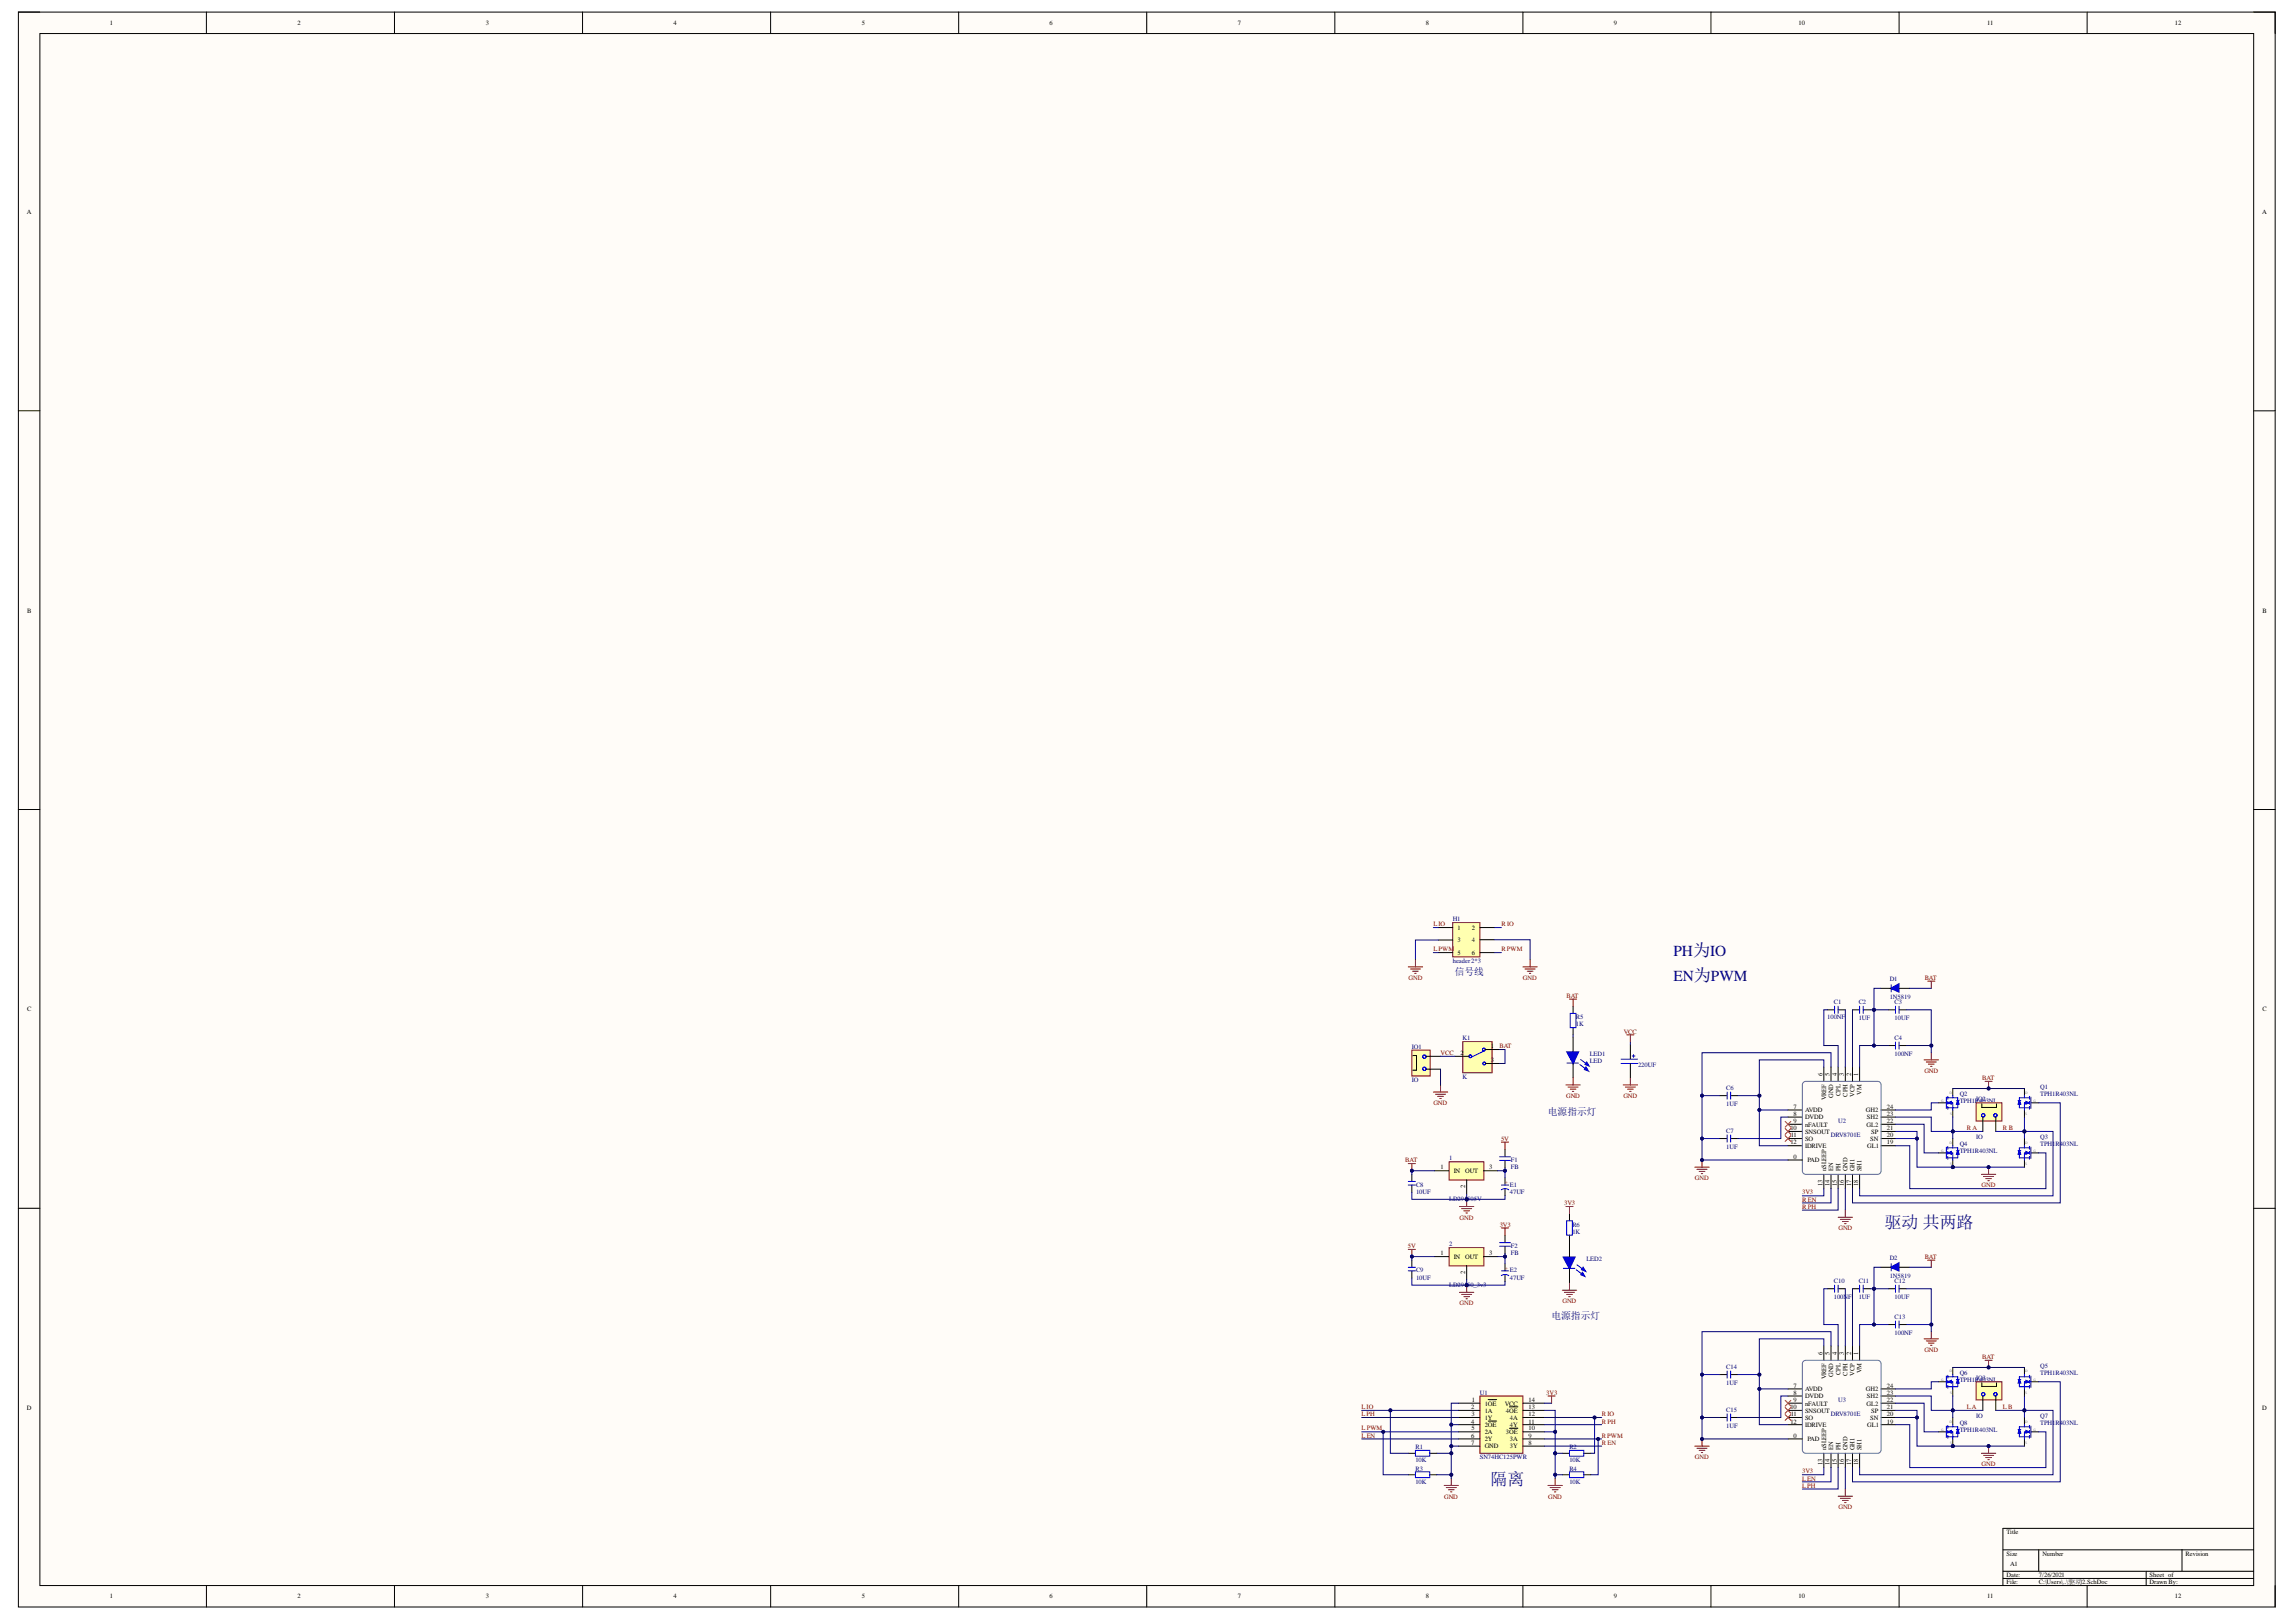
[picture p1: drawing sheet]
<svg xmlns="http://www.w3.org/2000/svg" width="297mm" height="210mm" viewBox="0 0 297 210" stroke-linecap="round" stroke-linejoin="round" font-family="sans-serif">
<defs><g id="words">
<g font-size="2.2" fill="#000080">
<text x="243.8" y="158.9">驱动 共两路</text>
<text x="192.8" y="192.2">隔离</text>
</g>
<g font-size="2" fill="#000080">
<text x="216.5" y="123.7">PH为IO</text>
<text x="216.5" y="127">EN为PWM</text>
</g>
<g font-size="1.3" fill="#000080">
<text x="188.2" y="126.2">信号线</text>
<text x="200.2" y="144.3">电源指示灯</text>
<text x="200.7" y="170.7">电源指示灯</text>
</g>
<g font-size=".8">
<text x="14.2" y="3.3">1</text>
<text x="38.5" y="3.3">2</text>
<text x="62.8" y="3.3">3</text>
<text x="87.1" y="3.3">4</text>
<text x="111.5" y="3.3">5</text>
<text x="135.8" y="3.3">6</text>
<text x="160.2" y="3.3">7</text>
<text x="184.5" y="3.3">8</text>
<text x="208.8" y="3.3">9</text>
<text x="232.7" y="3.3">10</text>
<text x="257.1" y="3.3">11</text>
<text x="281.4" y="3.3">12</text>
<text x="3.5" y="27.7">A</text>
<text x="292.7" y="27.7">A</text>
<text x="3.5" y="79.3">B</text>
<text x="292.7" y="79.3">B</text>
<text x="188.6" y="120.3">1</text>
<text x="188.6" y="122">3</text>
<text x="188.6" y="123.6">5</text>
<text x="190.4" y="121.9">4</text>
<text x="190.4" y="120.3">2</text>
<text x="190.4" y="123.6">6</text>
<text x="3.5" y="130.9">C</text>
<text x="292.7" y="130.9">C</text>
<text x="189" y="136.5">2</text>
<text x="192.9" y="135.7">1</text>
<text x="192.9" y="137.5">3</text>
<text x="232" y="143.5">7</text>
<text x="233.5" y="143.9">AVDD</text>
<text x="235.8" y="139.2" transform="rotate(-90 235.8 139.2)">6</text>
<text x="236.2" y="142.4" transform="rotate(-90 236.2 142.4)">VREF</text>
<text x="236.7" y="139.2" transform="rotate(-90 236.7 139.2)">5</text>
<text x="237.2" y="142.1" transform="rotate(-90 237.2 142.1)">GND</text>
<text x="237.6" y="139.2" transform="rotate(-90 237.6 139.2)">4</text>
<text x="238.1" y="141.8" transform="rotate(-90 238.1 141.8)">CPL</text>
<text x="238.6" y="139.2" transform="rotate(-90 238.6 139.2)">3</text>
<text x="239" y="141.9" transform="rotate(-90 239 141.9)">CPH</text>
<text x="239.5" y="139.2" transform="rotate(-90 239.5 139.2)">2</text>
<text x="239.9" y="141.9" transform="rotate(-90 239.9 141.9)">VCP</text>
<text x="240.4" y="139.2" transform="rotate(-90 240.4 139.2)">1</text>
<text x="240.8" y="141.6" transform="rotate(-90 240.8 141.6)">VM</text>
<text x="241.4" y="143.9">GH2</text>
<text x="244.1" y="143.5">24</text>
<text x="231.6" y="146.3">10</text>
<text x="231.6" y="148.1">12</text>
<text x="231.7" y="147.2">11</text>
<text x="232" y="144.4">8</text>
<text x="232" y="145.3">9</text>
<text x="232" y="150">0</text>
<text x="233.5" y="144.9">DVDD</text>
<text x="233.5" y="145.8">nFAULT</text>
<text x="233.5" y="146.7">SNSOUT</text>
<text x="233.5" y="147.6">SO</text>
<text x="233.5" y="148.6">IDRIVE</text>
<text x="241.5" y="145.8">GL2</text>
<text x="241.5" y="144.9">SH2</text>
<text x="241.6" y="148.6">GL1</text>
<text x="241.9" y="147.6">SN</text>
<text x="242.1" y="146.7">SP</text>
<text x="244.1" y="148.1">19</text>
<text x="244.1" y="147.2">20</text>
<text x="244.1" y="146.3">21</text>
<text x="244.1" y="145.3">22</text>
<text x="244.1" y="144.4">23</text>
<text x="186.4" y="151.3">1</text>
<text x="188.1" y="151.8">IN</text>
<text x="189.5" y="153.8" transform="rotate(-90 189.5 153.8)">2</text>
<text x="189.5" y="151.8">OUT</text>
<text x="192.7" y="151.3">3</text>
<text x="233.8" y="150.4">PAD</text>
<text x="235.8" y="153.5" transform="rotate(-90 235.8 153.5)">13</text>
<text x="236.2" y="151.6" transform="rotate(-90 236.2 151.6)">nSLEEP</text>
<text x="236.7" y="153.5" transform="rotate(-90 236.7 153.5)">14</text>
<text x="237.2" y="151.6" transform="rotate(-90 237.2 151.6)">EN</text>
<text x="237.6" y="153.5" transform="rotate(-90 237.6 153.5)">15</text>
<text x="238.1" y="151.6" transform="rotate(-90 238.1 151.6)">PH</text>
<text x="238.6" y="153.5" transform="rotate(-90 238.6 153.5)">16</text>
<text x="239" y="151.6" transform="rotate(-90 239 151.6)">GND</text>
<text x="239.5" y="153.5" transform="rotate(-90 239.5 153.5)">17</text>
<text x="239.9" y="151.6" transform="rotate(-90 239.9 151.6)">GH1</text>
<text x="240.4" y="153.5" transform="rotate(-90 240.4 153.5)">18</text>
<text x="240.8" y="151.6" transform="rotate(-90 240.8 151.6)">SH1</text>
<text x="186.4" y="162.4">1</text>
<text x="188.1" y="162.9">IN</text>
<text x="189.5" y="164.9" transform="rotate(-90 189.5 164.9)">2</text>
<text x="189.5" y="162.9">OUT</text>
<text x="192.7" y="162.4">3</text>
<text x="232" y="179.6">7</text>
<text x="235.8" y="175.3" transform="rotate(-90 235.8 175.3)">6</text>
<text x="236.2" y="178.5" transform="rotate(-90 236.2 178.5)">VREF</text>
<text x="236.7" y="175.3" transform="rotate(-90 236.7 175.3)">5</text>
<text x="237.2" y="178.2" transform="rotate(-90 237.2 178.2)">GND</text>
<text x="237.6" y="175.3" transform="rotate(-90 237.6 175.3)">4</text>
<text x="238.1" y="177.9" transform="rotate(-90 238.1 177.9)">CPL</text>
<text x="238.6" y="175.3" transform="rotate(-90 238.6 175.3)">3</text>
<text x="239" y="178" transform="rotate(-90 239 178)">CPH</text>
<text x="239.5" y="175.3" transform="rotate(-90 239.5 175.3)">2</text>
<text x="239.9" y="178" transform="rotate(-90 239.9 178)">VCP</text>
<text x="240.4" y="175.3" transform="rotate(-90 240.4 175.3)">1</text>
<text x="240.8" y="177.7" transform="rotate(-90 240.8 177.7)">VM</text>
<text x="244.1" y="179.6">24</text>
<text x="3.5" y="182.4">D</text>
<text x="190.3" y="182.4">2</text>
<text x="190.3" y="184.2">4</text>
<text x="190.4" y="183.3">3</text>
<text x="190.4" y="185.1">5</text>
<text x="190.4" y="181.4">1</text>
<text x="192.1" y="181.9">1OE</text>
<text x="192.1" y="182.8">1A</text>
<text x="192.1" y="183.8">1Y</text>
<text x="192.1" y="184.6">2OE</text>
<text x="192.1" y="185.6">2A</text>
<text x="194.7" y="181.9">VCC</text>
<text x="194.8" y="185.6">3OE</text>
<text x="194.8" y="182.8">4OE</text>
<text x="195.3" y="184.6">4Y</text>
<text x="195.3" y="183.8">4A</text>
<text x="197.8" y="185.1">10</text>
<text x="197.8" y="184.2">11</text>
<text x="197.8" y="183.3">12</text>
<text x="197.8" y="182.4">13</text>
<text x="197.8" y="181.4">14</text>
<text x="231.6" y="182.4">10</text>
<text x="231.6" y="184.2">12</text>
<text x="231.7" y="183.3">11</text>
<text x="232" y="180.5">8</text>
<text x="232" y="181.4">9</text>
<text x="233.5" y="180">AVDD</text>
<text x="233.5" y="181">DVDD</text>
<text x="233.5" y="181.9">nFAULT</text>
<text x="233.5" y="182.8">SNSOUT</text>
<text x="233.5" y="183.8">SO</text>
<text x="233.5" y="184.6">IDRIVE</text>
<text x="241.4" y="180">GH2</text>
<text x="241.5" y="181.9">GL2</text>
<text x="241.5" y="181">SH2</text>
<text x="241.6" y="184.6">GL1</text>
<text x="241.9" y="183.8">SN</text>
<text x="242.1" y="182.8">SP</text>
<text x="244.1" y="184.2">19</text>
<text x="244.1" y="183.3">20</text>
<text x="244.1" y="182.4">21</text>
<text x="244.1" y="181.4">22</text>
<text x="244.1" y="180.5">23</text>
<text x="292.7" y="182.4">D</text>
<text x="190.3" y="186">6</text>
<text x="190.3" y="187">7</text>
<text x="192.1" y="186.5">2Y</text>
<text x="192.1" y="187.4">GND</text>
<text x="195.3" y="187.4">3Y</text>
<text x="195.3" y="186.5">3A</text>
<text x="197.8" y="187">8</text>
<text x="197.8" y="186">9</text>
<text x="232" y="186">0</text>
<text x="233.8" y="186.5">PAD</text>
<text x="235.8" y="189.6" transform="rotate(-90 235.8 189.6)">13</text>
<text x="236.2" y="187.7" transform="rotate(-90 236.2 187.7)">nSLEEP</text>
<text x="236.7" y="189.6" transform="rotate(-90 236.7 189.6)">14</text>
<text x="237.2" y="187.7" transform="rotate(-90 237.2 187.7)">EN</text>
<text x="237.6" y="189.6" transform="rotate(-90 237.6 189.6)">15</text>
<text x="238.1" y="187.7" transform="rotate(-90 238.1 187.7)">PH</text>
<text x="238.6" y="189.6" transform="rotate(-90 238.6 189.6)">16</text>
<text x="239" y="187.7" transform="rotate(-90 239 187.7)">GND</text>
<text x="239.5" y="189.6" transform="rotate(-90 239.5 189.6)">17</text>
<text x="239.9" y="187.7" transform="rotate(-90 239.9 187.7)">GH1</text>
<text x="240.4" y="189.6" transform="rotate(-90 240.4 189.6)">18</text>
<text x="240.8" y="187.7" transform="rotate(-90 240.8 187.7)">SH1</text>
<text x="259.6" y="198.5">Title</text>
<text x="259.6" y="201.3">Size</text>
<text x="260" y="202.7">A1</text>
<text x="264.2" y="201.3">Number</text>
<text x="282.8" y="201.3">Revision</text>
<text x="14.2" y="206.9">1</text>
<text x="38.5" y="206.9">2</text>
<text x="62.8" y="206.9">3</text>
<text x="87.1" y="206.9">4</text>
<text x="111.5" y="206.9">5</text>
<text x="135.8" y="206.9">6</text>
<text x="160.2" y="206.9">7</text>
<text x="184.5" y="206.9">8</text>
<text x="208.8" y="206.9">9</text>
<text x="232.7" y="206.9">10</text>
<text x="257.1" y="206.9">11</text>
<text x="259.6" y="204.1">Date:</text>
<text x="259.6" y="205">File:</text>
<text x="263.8" y="204.1">7/26/2021</text>
<text x="263.8" y="205">C:\Users\..\驱动2.SchDoc</text>
<text x="278.1" y="204.1">Sheet of</text>
<text x="278.1" y="205">Drawn By:</text>
<text x="281.4" y="206.9">12</text>
</g>
<g font-size=".8" fill="#800000">
<text x="185.4" y="119.9">L IO</text>
<text x="194.2" y="119.9">R IO</text>
<text x="185.4" y="123.1">L PWM</text>
<text x="194.2" y="123.1">R PWM</text>
<text x="182.2" y="126.8">GND</text>
<text x="197" y="126.8">GND</text>
<text x="202.7" y="129.1">BAT</text>
<text x="249" y="126.8">BAT</text>
<text x="186.4" y="136.5">VCC</text>
<text x="194" y="135.7">BAT</text>
<text x="210.1" y="133.8">VCC</text>
<text x="185.4" y="143">GND</text>
<text x="202.6" y="142.1">GND</text>
<text x="210" y="142.1">GND</text>
<text x="249" y="138.9">GND</text>
<text x="256.5" y="139.8">BAT</text>
<text x="194.2" y="147.6">5V</text>
<text x="254.5" y="146.3">R A</text>
<text x="259.1" y="146.3">R B</text>
<text x="181.8" y="150.4">BAT</text>
<text x="202.4" y="156">3V3</text>
<text x="219.3" y="152.7">GND</text>
<text x="233.1" y="154.6">3V3</text>
<text x="233.1" y="155.5">R EN</text>
<text x="256.4" y="153.6">GND</text>
<text x="182.1" y="161.5">5V</text>
<text x="188.8" y="157.8">GND</text>
<text x="194" y="158.8">3V3</text>
<text x="233.1" y="156.4">R PH</text>
<text x="237.8" y="159.2">GND</text>
<text x="249" y="162.9">BAT</text>
<text x="188.8" y="168.9">GND</text>
<text x="202.1" y="168.6">GND</text>
<text x="249" y="174.9">GND</text>
<text x="256.5" y="175.9">BAT</text>
<text x="176.1" y="182.4">L IO</text>
<text x="176.1" y="183.3">L PH</text>
<text x="176.1" y="185.1">L PWM</text>
<text x="200" y="180.5">3V3</text>
<text x="207.2" y="183.3">R IO</text>
<text x="207.2" y="184.2">R PH</text>
<text x="254.5" y="182.4">LA</text>
<text x="259.1" y="182.4">L B</text>
<text x="176.1" y="186">L EN</text>
<text x="207.2" y="186">R PWM</text>
<text x="207.2" y="187">R EN</text>
<text x="219.3" y="188.8">GND</text>
<text x="233.1" y="190.7">3V3</text>
<text x="233.1" y="191.6">L EN</text>
<text x="256.4" y="189.8">GND</text>
<text x="186.8" y="193.9">GND</text>
<text x="200.3" y="193.9">GND</text>
<text x="233.1" y="192.5">L PH</text>
<text x="237.8" y="195.3">GND</text>
</g>
<g font-size=".8" fill="#000080">
<text x="187.9" y="119.2">H1</text>
<text x="187.9" y="124.6">header2*3</text>
<text x="203.9" y="131.9">R5</text>
<text x="236.4" y="131.9">100NF</text>
<text x="237.3" y="129.9">C1</text>
<text x="240.5" y="129.9">C2</text>
<text x="240.5" y="132">1UF</text>
<text x="244.5" y="127">D1</text>
<text x="244.5" y="129.3">1N5819</text>
<text x="245.1" y="129.9">C3</text>
<text x="245.1" y="132">10UF</text>
<text x="182.7" y="135.7">IO1</text>
<text x="189.2" y="134.6">K1</text>
<text x="203.9" y="132.8">1K</text>
<text x="205.7" y="136.7">LED1</text>
<text x="205.7" y="137.6">LED</text>
<text x="245.1" y="134.6">C4</text>
<text x="245.1" y="136.6">100NF</text>
<text x="182.7" y="140">IO</text>
<text x="189.2" y="139.6">K</text>
<text x="211.9" y="138.1">220UF</text>
<text x="223.3" y="141.1">C6</text>
<text x="223.3" y="143.1">1UF</text>
<text x="253.5" y="141.8">Q2</text>
<text x="253.5" y="142.7">TPH1R403NL</text>
<text x="255.6" y="142.5">IO2</text>
<text x="263.9" y="140.9">Q1</text>
<text x="263.9" y="141.8">TPH1R403NL</text>
<text x="223.3" y="146.6">C7</text>
<text x="223.3" y="148.7">1UF</text>
<text x="236.9" y="147.2">DRV8701E</text>
<text x="237.8" y="145.3">U2</text>
<text x="253.5" y="148.3">Q4</text>
<text x="253.5" y="149.2">TPH1R403NL</text>
<text x="255.6" y="147.3">IO</text>
<text x="263.9" y="147.3">Q3</text>
<text x="263.9" y="148.3">TPH1R403NL</text>
<text x="183.2" y="153.6">C8</text>
<text x="183.2" y="154.5">10UF</text>
<text x="187.5" y="150.2">1</text>
<text x="187.5" y="155.5">LD291505V</text>
<text x="195.3" y="153.6">E1</text>
<text x="195.3" y="154.5">47UF</text>
<text x="195.5" y="150.3">F1</text>
<text x="195.5" y="151.3">FB</text>
<text x="187.5" y="161.3">2</text>
<text x="195.5" y="161.5">F2</text>
<text x="203.4" y="159.7">1K</text>
<text x="203.4" y="158.8">R6</text>
<text x="183.2" y="164.7">C9</text>
<text x="183.2" y="165.6">10UF</text>
<text x="187.5" y="166.6">LD29150_3v3</text>
<text x="195.3" y="164.7">E2</text>
<text x="195.3" y="165.6">47UF</text>
<text x="195.5" y="162.4">FB</text>
<text x="205.2" y="163.2">LED2</text>
<text x="237.3" y="166.1">C10</text>
<text x="240.5" y="166.1">C11</text>
<text x="244.5" y="163.1">D2</text>
<text x="244.5" y="165.4">1N5819</text>
<text x="245.1" y="166.1">C12</text>
<text x="237.3" y="168.1">100NF</text>
<text x="240.5" y="168.1">1UF</text>
<text x="245.1" y="168.1">10UF</text>
<text x="245.1" y="170.7">C13</text>
<text x="245.1" y="172.7">100NF</text>
<text x="223.3" y="177.2">C14</text>
<text x="223.3" y="179.2">1UF</text>
<text x="253.5" y="177.9">Q6</text>
<text x="253.5" y="178.8">TPH1R403NL</text>
<text x="255.6" y="178.6">IO3</text>
<text x="263.9" y="177">Q5</text>
<text x="263.9" y="177.9">TPH1R403NL</text>
<text x="191.5" y="180.5">U1</text>
<text x="223.3" y="182.7">C15</text>
<text x="223.3" y="184.8">1UF</text>
<text x="236.9" y="183.3">DRV8701E</text>
<text x="237.8" y="181.4">U3</text>
<text x="253.5" y="184.4">Q8</text>
<text x="253.5" y="185.3">TPH1R403NL</text>
<text x="255.6" y="183.5">IO</text>
<text x="263.9" y="183.5">Q7</text>
<text x="263.9" y="184.4">TPH1R403NL</text>
<text x="183.1" y="190.3">R3</text>
<text x="183.1" y="189.2">10K</text>
<text x="183.1" y="187.5">R1</text>
<text x="191.5" y="188.8">SN74HC125PWR</text>
<text x="203" y="189.2">10K</text>
<text x="203" y="187.5">R2</text>
<text x="203" y="192">10K</text>
<text x="203" y="190.3">R4</text>
<text x="183.1" y="192.1">10K</text>
</g>
<g font-size=".7" fill="#f00">
<text x="194.7" y="152.8" transform="rotate(90 194.7 152.8)">+</text>
<text x="194.7" y="163.9" transform="rotate(90 194.7 163.9)">+</text>
</g>
<g font-size=".4" fill="#666">
<text x="251.1" y="142.6">G</text>
<text x="252.2" y="141.5">D</text>
<text x="262" y="141.5">D</text>
<text x="263.1" y="142.6">G</text>
<text x="251.1" y="149.1">G</text>
<text x="252.2" y="148">D</text>
<text x="252.3" y="144.3">S</text>
<text x="262" y="148">D</text>
<text x="262" y="144.3">S</text>
<text x="263.1" y="149.1">G</text>
<text x="252.3" y="150.8">S</text>
<text x="262" y="150.8">S</text>
<text x="251.1" y="178.7">G</text>
<text x="252.2" y="177.6">D</text>
<text x="262" y="177.6">D</text>
<text x="263.1" y="178.7">G</text>
<text x="251.1" y="185.2">G</text>
<text x="252.2" y="184.1">D</text>
<text x="252.3" y="180.4">S</text>
<text x="262" y="184.1">D</text>
<text x="262" y="180.4">S</text>
<text x="263.1" y="185.2">G</text>
<text x="252.3" y="186.9">S</text>
<text x="262" y="186.9">S</text>
</g>
</g></defs>
<path d="M2.4 1.6h291.9v206.4h-291.9z" fill-rule="evenodd" fill="#fffcf8"/>
<path d="M2.4 1.6h291.9v206.4h-291.9z" fill="none" stroke="#000" stroke-width=".13"/>
<path d="M5.2 4.3h286.4v200.9h-286.4z" fill-rule="evenodd" fill="#fffcf8"/>
<g fill="none" stroke="#000" stroke-width=".13">
<path d="M2.4 1.6h2.8M5.2 4.3h286.4v200.9h-286.4zM26.7 1.6v2.7M51 1.6v2.7M75.4 1.6v2.7M99.7 1.6v2.7M124 1.6v2.7M148.4 1.6v2.7M172.7 1.6v2.7M197 1.6v2.7M221.3 1.6v2.7M245.7 1.6v2.7"/>
<path d="M270 1.6v2.7M291.6 1.6h2.7v2.7M2.4 53.2h2.8M291.6 53.2h2.7M2.4 104.8h2.8M291.6 104.8h2.7M236 138.1v1.8M236.9 138.1v1.8M237.8 138.1v1.8M238.7 138.1v1.8M239.7 138.1v1.8M240.6 138.1v1.8"/>
<path d="M2.4 156.4h2.8M231.3 143.6h1.9M231.3 144.6h1.9M231.3 145.5h1.9M231.3 146.4h1.9M231.3 147.3h1.9M231.3 148.3h1.9M231.3 150.1h1.9M236 152v1.8M236.9 152v1.8M237.8 152v1.8M238.7 152v1.8"/>
<path d="M239.7 152v1.8M240.6 152v1.8M243.4 143.6h1.8M243.4 144.6h1.8M243.4 145.5h1.8M243.4 146.4h1.8M243.4 147.3h1.8M243.4 148.3h1.8M250.8 142.7h1M252.6 140.9v.9M252.6 143.6v1M291.6 156.4h2.7"/>
<path d="M291.6 197.8h-32.5v7.4M26.7 205.2v2.8M51 205.2v2.8M75.4 205.2v2.8M99.7 205.2v2.8M124 205.2v2.8M148.4 205.2v2.8M172.7 205.2v2.8M197 205.2v2.8M221.3 205.2v2.8M245.7 205.2v2.8M259.1 200.6h32.5"/>
<path d="M259.1 203.3h32.5M259.1 204.3h32.5M263.8 200.6v2.7M270 205.2v2.8M277.7 203.3v1.9M282.3 200.6v2.7M294.3 205.2v2.8"/>
</g>
<path d="M233.2 140.2l.4-.3h9.3l.4 .3 .1 11.3-.3 .4-9.5 .1-.4-.3z" fill="none" stroke="#45818e" stroke-width=".13"/>
<path d="M251.8 142v1.5M252 142.1h.6M252 142.7h.6v.9M252 143.4h.6M252 141.9v.3M252 142.5v.4M252 143.2v.3" fill="none" stroke="#00f" stroke-width=".13"/>
<path d="M252 142.7l.5-.2v.4z" fill="#00f"/>
<path d="M252 142.7l.5-.2v.4zM252.6 141.8v.3M253.1 142.4h.4" fill="none" stroke="#00f" stroke-width=".13"/>
<path d="M253.3 142.3l.2 .6h-.4z" fill="#00f"/>
<path d="M252.6 142.1h.7v1.3h-.7M253.3 142.3l.2 .6h-.4zM261.9 148.5h.7M261.9 149.8h.7M262.6 149.2h-.7v.9M262.6 148.4v.3M262.6 149v.4M262.6 149.7v.3M262.7 148.4v1.5" fill="none" stroke="#00f" stroke-width=".13"/>
<path d="M261.9 147.3v1M261.9 150.1v.9M262.7 149.2h1.1" fill="none" stroke="#000" stroke-width=".13"/>
<path d="M262.1 149l.5 .2-.5 .2z" fill="#00f"/>
<path d="M261.1 148.9h.3M261.9 148.3v.2M262.1 149l.5 .2-.5 .2z" fill="none" stroke="#00f" stroke-width=".13"/>
<path d="M261.3 148.8l.1 .6h-.3z" fill="#00f"/>
<path d="M261.3 148.8l.1 .6h-.3zM261.9 148.5h-.6v1.3h.6" fill="none" stroke="#00f" stroke-width=".13"/>
<circle cx="252.6" cy="151" r=".19" fill="#000080"/>
<circle cx="252.6" cy="151" r=".19" fill="none" stroke="#000080" stroke-width=".13"/>
<path d="M250.8 149.2h1M252.6 147.3v1M252.6 150.1v.9" fill="none" stroke="#000" stroke-width=".13"/>
<circle cx="252.6" cy="151" r=".19" fill="#000080"/>
<circle cx="252.6" cy="151" r=".19" fill="none" stroke="#000080" stroke-width=".13"/>
<path d="M251.8 148.4v1.5M252 148.5h.6M252 149.2h.6v.9M252 149.8h.6M252 148.4v.3M252 149v.4M252 149.7v.3" fill="none" stroke="#00f" stroke-width=".13"/>
<path d="M252 149.2l.5-.2v.4z" fill="#00f"/>
<path d="M252 149.2l.5-.2v.4zM252.6 148.3v.2M253.1 148.9h.4" fill="none" stroke="#00f" stroke-width=".13"/>
<path d="M253.3 148.8l.2 .6h-.4z" fill="#00f"/>
<path d="M252.6 148.5h.7v1.3h-.7M253.3 148.8l.2 .6h-.4zM261.9 142.1h.7M261.9 143.4h.7M262.6 142.7h-.7v.9M262.6 141.9v.3M262.6 142.5v.4M262.6 143.2v.3M262.7 142v1.5" fill="none" stroke="#00f" stroke-width=".13"/>
<path d="M261.9 140.9v.9M261.9 143.6v1M262.7 142.7h1.1" fill="none" stroke="#000" stroke-width=".13"/>
<path d="M262.1 142.5l.5 .2-.5 .2z" fill="#00f"/>
<path d="M261.1 142.4h.3M261.9 141.8v.3M262.1 142.5l.5 .2-.5 .2z" fill="none" stroke="#00f" stroke-width=".13"/>
<path d="M261.3 142.3l.1 .6h-.3z" fill="#00f"/>
<path d="M261.3 142.3l.1 .6h-.3zM261.9 142.1h-.6v1.3h.6" fill="none" stroke="#00f" stroke-width=".13"/>
<path d="M255.6 142.7h3.4v2.4h-3.4z" fill-rule="evenodd" fill="#ffffb0"/>
<path d="M255.6 142.7h3.4v2.4h-3.4z" fill="none" stroke="#800000" stroke-width=".13"/>
<g fill="none" stroke="#000" stroke-width=".13">
<path d="M236.4 130.7h.9M237.8 130.7h.9M239.7 130.7h.9M241 130.7h1M244.3 130.7h.9M244.3 135.3h.9M245.7 130.7h.9M245.7 135.3h.9M222.5 141.8h.9M222.5 147.3h.9M223.9 141.8h.9M223.9 147.3h.9"/>
<path d="M256.4 142.9v.4h1.9v-.4M256.5 144.6v1.8M258.2 144.6v1.8"/>
</g>
<g fill="none" stroke="#00f" stroke-width=".13">
<path d="M237.3 130.2v.9M237.8 130.2v.9M240.6 130.2v.9M241 130.2v.9M245.2 130.2v.9M245.2 134.8v1M245.7 130.2v.9M245.7 134.8v1M223.4 141.3v.9M223.4 146.9v.9M223.9 141.3v.9M223.9 146.9v.9"/>
<circle cx="256.6" cy="144.3" r=".22"/>
<circle cx="258.1" cy="144.3" r=".22"/>
</g>
<path d="M244.8 127.9l.8-.5v.9z" fill="#00f"/>
<path d="M244.8 127.9l.8-.5v.9z" fill="none" stroke="#00f" stroke-width=".3"/>
<path d="M244.7 127.4v1" fill="none" stroke="#00f" stroke-width=".13"/>
<path d="M243.3 127.9h1.4M245.7 127.9h1.4" fill="none" stroke="#000" stroke-width=".13"/>
<path d="M256.8 139.9h.9M257.3 139.9v1" fill="none" stroke="#800000" stroke-width=".13"/>
<circle cx="257.3" cy="140.9" r=".18" fill="#000080"/>
<circle cx="257.3" cy="140.9" r=".18" fill="none" stroke="#000080" stroke-width=".13"/>
<path d="M256.3 152h1.9M256.6 152.2h1.3M256.9 152.5h.7M257.2 152.8h.2M257.3 151v1" fill="none" stroke="#800000" stroke-width=".13"/>
<circle cx="257.3" cy="151" r=".19" fill="#000080"/>
<circle cx="257.3" cy="151" r=".19" fill="none" stroke="#000080" stroke-width=".13"/>
<path d="M219.3 151h1.8M219.5 151.3h1.3M219.8 151.6h.8M220.1 151.9h.2M220.2 150.1v.9M237.8 157.5h1.9M238.1 157.8h1.3M238.4 158.1h.7M238.6 158.4h.2M238.7 156.6v.9" fill="none" stroke="#800000" stroke-width=".13"/>
<circle cx="220.2" cy="150.1" r=".18" fill="#000080"/>
<circle cx="220.2" cy="150.1" r=".18" fill="none" stroke="#000080" stroke-width=".13"/>
<path d="M230.9 147l.8 .7M230.9 146l.8 .8M230.9 145.1l.8 .8M231.7 147l-.8 .7M231.7 146l-.8 .8M231.7 145.1l-.8 .8" fill="none" stroke="#f00" stroke-width=".13"/>
<path d="M248.9 137.2h1.9M249.2 137.4h1.3M249.4 127h.9M249.5 137.7h.7M249.8 138h.1M249.9 127v.9M249.9 136.2v1" fill="none" stroke="#800000" stroke-width=".13"/>
<g fill="none" stroke="#000" stroke-width=".13">
<path d="M231.3 179.7h1.9M236 174.2v1.8M236.9 174.2v1.8M237.8 174.2v1.8M238.7 174.2v1.8M239.7 174.2v1.8M240.6 174.2v1.8M243.4 179.7h1.8M250.8 178.8h1M252.6 177v.9M252.6 179.7v1M231.3 180.7h1.9"/>
<path d="M231.3 181.6h1.9M231.3 182.5h1.9M231.3 183.4h1.9M231.3 184.4h1.9M231.3 186.2h1.9M236 188.1v1.8M236.9 188.1v1.8M237.8 188.1v1.8M238.7 188.1v1.8M239.7 188.1v1.8M240.6 188.1v1.8M243.4 180.7h1.8"/>
<path d="M243.4 181.6h1.8M243.4 182.5h1.8M243.4 183.4h1.8M243.4 184.4h1.8"/>
</g>
<path d="M233.2 176.3l.4-.3h9.3l.4 .3 .1 11.3-.3 .4-9.5 .1-.4-.3z" fill="none" stroke="#45818e" stroke-width=".13"/>
<path d="M251.8 178.1v1.5M252 178.2h.6M252 178.8h.6v.9M252 179.5h.6M252 178v.3M252 178.6v.4M252 179.3v.3" fill="none" stroke="#00f" stroke-width=".13"/>
<path d="M252 178.8l.5-.2v.4z" fill="#00f"/>
<path d="M252 178.8l.5-.2v.4zM252.6 177.9v.3M253.1 178.5h.4" fill="none" stroke="#00f" stroke-width=".13"/>
<path d="M253.3 178.4l.2 .6h-.4z" fill="#00f"/>
<path d="M252.6 178.2h.7v1.3h-.7M253.3 178.4l.2 .6h-.4zM261.9 184.6h.7M261.9 185.9h.7M262.6 185.3h-.7v.9M262.6 184.5v.3M262.6 185.1v.4M262.6 185.7v.4M262.7 184.5v1.5" fill="none" stroke="#00f" stroke-width=".13"/>
<path d="M261.9 183.4v1M261.9 186.2v.9M262.7 185.3h1.1" fill="none" stroke="#000" stroke-width=".13"/>
<path d="M262.1 185.1l.5 .2-.5 .2z" fill="#00f"/>
<path d="M261.1 185h.3M261.9 184.4v.2M262.1 185.1l.5 .2-.5 .2z" fill="none" stroke="#00f" stroke-width=".13"/>
<path d="M261.3 184.9l.1 .6h-.3z" fill="#00f"/>
<path d="M261.3 184.9l.1 .6h-.3zM261.9 184.6h-.6v1.3h.6" fill="none" stroke="#00f" stroke-width=".13"/>
<circle cx="252.6" cy="187.1" r=".19" fill="#000080"/>
<circle cx="252.6" cy="187.1" r=".19" fill="none" stroke="#000080" stroke-width=".13"/>
<path d="M250.8 185.3h1M252.6 183.4v1M252.6 186.2v.9" fill="none" stroke="#000" stroke-width=".13"/>
<circle cx="252.6" cy="187.1" r=".19" fill="#000080"/>
<circle cx="252.6" cy="187.1" r=".19" fill="none" stroke="#000080" stroke-width=".13"/>
<path d="M251.8 184.5v1.5M252 184.6h.6M252 185.3h.6v.9M252 185.9h.6M252 184.5v.3M252 185.1v.4M252 185.7v.4" fill="none" stroke="#00f" stroke-width=".13"/>
<path d="M252 185.3l.5-.2v.4z" fill="#00f"/>
<path d="M252 185.3l.5-.2v.4zM252.6 184.4v.2M253.1 185h.4" fill="none" stroke="#00f" stroke-width=".13"/>
<path d="M253.3 184.9l.2 .6h-.4z" fill="#00f"/>
<path d="M261.9 178.2h.7M261.9 179.5h.7M262.6 178.8h-.7v.9M262.6 178v.3M262.6 178.6v.4M262.6 179.3v.3M262.7 178.1v1.5M252.6 184.6h.7v1.3h-.7M253.3 184.9l.2 .6h-.4z" fill="none" stroke="#00f" stroke-width=".13"/>
<path d="M261.9 177v.9M261.9 179.7v1M262.7 178.8h1.1" fill="none" stroke="#000" stroke-width=".13"/>
<path d="M262.1 178.6l.5 .2-.5 .2z" fill="#00f"/>
<path d="M261.1 178.5h.3M261.9 177.9v.3M262.1 178.6l.5 .2-.5 .2z" fill="none" stroke="#00f" stroke-width=".13"/>
<path d="M261.3 178.4l.1 .6h-.3z" fill="#00f"/>
<path d="M261.3 178.4l.1 .6h-.3zM261.9 178.2h-.6v1.3h.6" fill="none" stroke="#00f" stroke-width=".13"/>
<path d="M255.6 178.8h3.4v2.4h-3.4z" fill-rule="evenodd" fill="#ffffb0"/>
<path d="M255.6 178.8h3.4v2.4h-3.4z" fill="none" stroke="#800000" stroke-width=".13"/>
<g fill="none" stroke="#000" stroke-width=".13">
<path d="M222.5 177.9h.9M223.9 177.9h.9M236.4 166.8h.9M237.8 166.8h.9M239.7 166.8h.9M241 166.8h1M244.3 166.8h.9M244.3 171.4h.9M245.7 166.8h.9M245.7 171.4h.9M256.4 178.9v.5h1.9v-.5M222.5 183.4h.9"/>
<path d="M223.9 183.4h.9M256.5 180.7v1.8M258.2 180.7v1.8"/>
</g>
<g fill="none" stroke="#00f" stroke-width=".13">
<path d="M223.4 177.4v.9M223.9 177.4v.9M237.3 166.3v.9M237.8 166.3v.9M240.6 166.3v.9M241 166.3v.9M245.2 166.3v.9M245.2 170.9v1M245.7 166.3v.9M245.7 170.9v1M223.4 183v.9M223.9 183v.9"/>
<circle cx="256.6" cy="180.4" r=".22"/>
<circle cx="258.1" cy="180.4" r=".22"/>
</g>
<path d="M244.8 164l.8-.5v.9z" fill="#00f"/>
<path d="M244.8 164l.8-.5v.9z" fill="none" stroke="#00f" stroke-width=".3"/>
<path d="M244.7 163.5v1" fill="none" stroke="#00f" stroke-width=".13"/>
<path d="M243.3 164h1.4M245.7 164h1.4" fill="none" stroke="#000" stroke-width=".13"/>
<path d="M256.8 176h.9M257.3 176v1" fill="none" stroke="#800000" stroke-width=".13"/>
<circle cx="257.3" cy="177" r=".18" fill="#000080"/>
<circle cx="257.3" cy="177" r=".18" fill="none" stroke="#000080" stroke-width=".13"/>
<path d="M256.3 188.1h1.9M256.6 188.3h1.3M256.9 188.6h.7M257.2 188.9h.2M257.3 187.1v1" fill="none" stroke="#800000" stroke-width=".13"/>
<circle cx="257.3" cy="187.1" r=".19" fill="#000080"/>
<circle cx="257.3" cy="187.1" r=".19" fill="none" stroke="#000080" stroke-width=".13"/>
<path d="M219.3 187.1h1.8M219.5 187.4h1.3M219.8 187.7h.8M220.1 188h.2M220.2 186.2v.9M237.8 193.6h1.9M238.1 193.9h1.3M238.4 194.2h.7M238.6 194.4h.2M238.7 192.7v.9" fill="none" stroke="#800000" stroke-width=".13"/>
<circle cx="220.2" cy="186.2" r=".18" fill="#000080"/>
<circle cx="220.2" cy="186.2" r=".18" fill="none" stroke="#000080" stroke-width=".13"/>
<path d="M230.9 183.1l.8 .7M230.9 182.1l.8 .8M230.9 181.2l.8 .8M231.7 183.1l-.8 .7M231.7 182.1l-.8 .8M231.7 181.2l-.8 .8" fill="none" stroke="#f00" stroke-width=".13"/>
<path d="M248.9 173.3h1.9M249.2 173.5h1.3M249.4 163.1h.9M249.5 173.8h.7M249.8 174.1h.1M249.9 163.1v.9M249.9 172.3v1" fill="none" stroke="#800000" stroke-width=".13"/>
<path d="M187.5 150.3h4.5v2.4h-4.5z" fill-rule="evenodd" fill="#ffffb0"/>
<path d="M187.5 150.3h4.5v2.4h-4.5z" fill="none" stroke="#800000" stroke-width=".13"/>
<path d="M185.6 151.5h1.8M189.7 152.7v1.8M191.9 151.5h1.9" fill="none" stroke="#000" stroke-width=".13"/>
<path d="M187.5 161.5h4.5v2.3h-4.5z" fill-rule="evenodd" fill="#ffffb0"/>
<path d="M182.2 150.6h.9M182.7 150.6v.9M187.5 161.5h4.5v2.3h-4.5z" fill="none" stroke="#800000" stroke-width=".13"/>
<g fill="none" stroke="#000" stroke-width=".13">
<path d="M182.7 152v.9M182.7 153.4v.9M194.7 148.7v1M194.7 150.2v.9M194.7 152.4v1M194.7 153.8v1M194.7 159.8v1M182.7 163.1v.9M182.7 164.5v.9M185.6 162.6h1.8M189.7 163.8v1.8M191.9 162.6h1.9"/>
<path d="M194.7 161.3v.9M194.7 163.5v1M194.7 164.9v1"/>
</g>
<path d="M182.2 153.4h.9M182.2 152.9h.9M194 150.2h1.4M194 149.7h1.4M194.2 154l.1-.1a.83 .83 0 0 1 .9 .1M194.2 153.4h1M182.2 164.5h.9M182.2 164h.9M194 161.3h1.4M194 160.8h1.4M194.2 165.1l.1-.1a.83 .83 0 0 1 .9 .1M194.2 164.5h1" fill="none" stroke="#00f" stroke-width=".13"/>
<circle cx="182.7" cy="151.5" r=".18" fill="#000080"/>
<circle cx="182.7" cy="151.5" r=".18" fill="none" stroke="#000080" stroke-width=".13"/>
<path d="M182.2 161.7h.9M182.7 161.7v.9" fill="none" stroke="#800000" stroke-width=".13"/>
<circle cx="182.7" cy="162.6" r=".18" fill="#000080"/>
<circle cx="182.7" cy="162.6" r=".18" fill="none" stroke="#000080" stroke-width=".13"/>
<path d="M188.8 167.2h1.9M189.1 167.5h1.3M189.4 167.8h.7M189.7 168.1h.1M189.7 166.3v.9" fill="none" stroke="#800000" stroke-width=".13"/>
<circle cx="189.7" cy="166.3" r=".19" fill="#000080"/>
<circle cx="189.7" cy="166.3" r=".19" fill="none" stroke="#000080" stroke-width=".13"/>
<path d="M188.8 156.1h1.9M189.1 156.4h1.3M189.4 156.7h.7M189.7 157h.1M189.7 155.2v.9" fill="none" stroke="#800000" stroke-width=".13"/>
<circle cx="189.7" cy="155.2" r=".19" fill="#000080"/>
<circle cx="189.7" cy="155.2" r=".19" fill="none" stroke="#000080" stroke-width=".13"/>
<path d="M194.2 147.8h1M194.2 158.9h1M194.7 147.8v.9M194.7 158.9v.9" fill="none" stroke="#800000" stroke-width=".13"/>
<path d="M202.4 162.8h1.3l-.7 1.3z" fill="#00f"/>
<path d="M202.4 162.8h1.3l-.7 1.3z" fill="none" stroke="#00f" stroke-width=".3"/>
<path d="M202.3 164.1h1.4M204 163.7l.8 .5" fill="none" stroke="#00f" stroke-width=".13"/>
<path d="M203 160.8v1.8M203 164.2v1.8" fill="none" stroke="#000" stroke-width=".13"/>
<path d="M204.8 164.1l.2 .3-.3-.1z" fill="#00f"/>
<path d="M204.8 164.1l.2 .3-.3-.1z" fill="none" stroke="#00f" stroke-width=".3"/>
<path d="M203.9 164.3l.8 .6" fill="none" stroke="#00f" stroke-width=".13"/>
<path d="M204.7 164.8l.2 .2-.3-.1z" fill="#00f"/>
<path d="M204.7 164.8l.2 .2-.3-.1z" fill="none" stroke="#00f" stroke-width=".3"/>
<path d="M203 157.1v.9M203 159.8v1" fill="none" stroke="#000" stroke-width=".13"/>
<path d="M202.7 158h.7v1.8h-.7z" fill="none" stroke="#00f" stroke-width=".13"/>
<path d="M202.6 156.1h.9M203 156.1v1M202.1 167h1.9M202.4 167.2h1.3M202.7 167.5h.7M203 167.8h.1M203 166v1" fill="none" stroke="#800000" stroke-width=".13"/>
<path d="M182.7 135.9h2.3v3.3h-2.3z" fill-rule="evenodd" fill="#ffffb0"/>
<path d="M182.7 135.9h2.3v3.3h-2.3z" fill="none" stroke="#800000" stroke-width=".13"/>
<path d="M182.8 136.6h.5v1.9h-.5M184.5 136.7h1.9M184.5 138.4h1.9" fill="none" stroke="#000" stroke-width=".13"/>
<g fill="none" stroke="#00f" stroke-width=".13">
<circle cx="184.3" cy="136.7" r=".22"/>
<circle cx="184.3" cy="138.3" r=".22"/>
</g>
<path d="M189.2 134.8h3.8v4h-3.8z" fill-rule="evenodd" fill="#ffffb0"/>
<path d="M189.2 134.8h3.8v4h-3.8zM185.4 141.3h1.9M185.7 141.6h1.3M186 141.9h.7M186.3 142.2h.2M186.4 140.4v.9" fill="none" stroke="#800000" stroke-width=".13"/>
<g fill="none" stroke="#00f" stroke-width=".13">
<path d="M192.1 136l-1.8 .8"/>
<circle cx="190.2" cy="136.7" r=".18"/>
<circle cx="192" cy="135.8" r=".18"/>
<circle cx="192" cy="137.6" r=".18"/>
</g>
<path d="M188.2 136.7h1.9M192.2 135.8h1.8M192.2 137.6h1.8" fill="none" stroke="#000" stroke-width=".13"/>
<path d="M202.8 136.2h1.3l-.6 1.3z" fill="#00f"/>
<path d="M202.8 136.2h1.3l-.6 1.3z" fill="none" stroke="#00f" stroke-width=".3"/>
<path d="M202.7 137.6h1.5M204.5 137.1l.7 .6" fill="none" stroke="#00f" stroke-width=".13"/>
<path d="M203.5 134.2v1.9M203.5 137.6v1.9" fill="none" stroke="#000" stroke-width=".13"/>
<path d="M205.3 137.6l.1 .2-.2-.1z" fill="#00f"/>
<path d="M205.3 137.6l.1 .2-.2-.1z" fill="none" stroke="#00f" stroke-width=".3"/>
<path d="M204.4 137.8l.7 .5" fill="none" stroke="#00f" stroke-width=".13"/>
<path d="M205.2 138.2l.1 .3-.2-.1z" fill="#00f"/>
<path d="M205.2 138.2l.1 .3-.2-.1z" fill="none" stroke="#00f" stroke-width=".3"/>
<path d="M203.5 130.2v.9M203.5 133v.9" fill="none" stroke="#000" stroke-width=".13"/>
<path d="M203.1 131.1h.8v1.9h-.8z" fill="none" stroke="#00f" stroke-width=".13"/>
<path d="M203 129.3h1M203.5 129.3v.9M203.5 139.5v.9M202.6 140.4h1.8M202.9 140.7h1.3M203.1 141h.8M203.4 141.2h.2" fill="none" stroke="#800000" stroke-width=".13"/>
<path d="M187.9 119.4h3.6v4.4h-3.6z" fill-rule="evenodd" fill="#ffffb0"/>
<path d="M187.9 119.4h3.6v4.4h-3.6z" fill="none" stroke="#800000" stroke-width=".13"/>
<path d="M186.1 120h1.8M186.1 121.7h1.8M186.1 123.3h1.8M191.5 120h1.8M191.5 121.6h1.8M191.5 123.3h1.8" fill="none" stroke="#000" stroke-width=".13"/>
<path d="M191.5 180.7h5.5v7.4h-5.5z" fill-rule="evenodd" fill="#ffffb0"/>
<g fill="none" stroke="#800000" stroke-width=".13">
<path d="M210.5 133.9h.9M210.9 133.9v.9M210.9 139.5v.9M210 140.4h1.9M210.3 140.7h1.3M210.6 141h.7M210.8 141.2h.2M186.8 192.2h1.9M187.1 192.5h1.3M187.4 192.8h.7M187.7 193.1h.1M187.7 191.3v.9"/>
<path d="M191.5 180.7h5.5v7.4h-5.5zM200.3 192.2h1.8M200.3 180.7h.9M200.5 192.5h1.3M200.7 180.7v.9M200.8 192.8h.8M201.1 193.1h.2M201.2 191.3v.9"/>
</g>
<g fill="none" stroke="#000" stroke-width=".13">
<path d="M210.9 135.2v1.8M210.9 137.6v1.9M182.2 190.8h.9M182.2 188.1h.9M185 190.8h.9M185 188.1h.9M188.7 181.6h2.8M188.7 182.5h2.8M188.7 183.4h2.8M188.7 184.4h2.8M188.7 185.3h2.8M188.7 186.2h2.8"/>
<path d="M188.7 187.1h2.8M192.5 181.1h1.1M192.5 183.9h1.1M195.3 184.8h1.1M195.3 182.1h1.1M197 181.6h2.8M197 182.5h2.8M197 183.4h2.8M197 184.4h2.8M197 185.3h2.8M197 186.2h2.8M197 187.1h2.8"/>
<path d="M202.1 190.8h.9M202.1 188.1h.9M204.9 190.8h.9M204.9 188.1h.9"/>
</g>
<path d="M209.7 137.6h2.2M209.7 137.1h2.2M211.2 136.7h.3M211.3 136.5v.3M183.1 190.5h1.9v.7h-1.9zM183.1 187.7h1.9v.7h-1.9zM203 187.7h1.9v.7h-1.9zM203 190.5h1.9v.7h-1.9z" fill="none" stroke="#00f" stroke-width=".13"/>
<path d="M252.6 144.6v1.8h3.9" fill="none" stroke="#000080" stroke-width=".13"/>
<circle cx="252.6" cy="146.4" r=".18" fill="#000080"/>
<g fill="none" stroke="#000080" stroke-width=".13">
<path d="M261.9 144.6v1.8h-3.7"/>
<circle cx="252.6" cy="146.4" r=".18"/>
</g>
<circle cx="261.9" cy="146.4" r=".18" fill="#000080"/>
<g fill="none" stroke="#000080" stroke-width=".13">
<path d="M252.6 146.4v.9"/>
<circle cx="261.9" cy="146.4" r=".18"/>
</g>
<circle cx="252.6" cy="146.4" r=".18" fill="#000080"/>
<g fill="none" stroke="#000080" stroke-width=".13">
<path d="M261.9 146.4v.9"/>
<circle cx="252.6" cy="146.4" r=".18"/>
</g>
<circle cx="261.9" cy="146.4" r=".18" fill="#000080"/>
<g fill="none" stroke="#000080" stroke-width=".13">
<path d="M252.6 140.9h9.3"/>
<circle cx="261.9" cy="146.4" r=".18"/>
</g>
<circle cx="257.3" cy="140.9" r=".18" fill="#000080"/>
<g fill="none" stroke="#000080" stroke-width=".13">
<path d="M245.2 144.6h4.7v1.8h2.7M250.8 142.7h-.9v.9h-4.7"/>
<circle cx="257.3" cy="140.9" r=".18"/>
</g>
<circle cx="252.6" cy="146.4" r=".18" fill="#000080"/>
<g fill="none" stroke="#000080" stroke-width=".13">
<path d="M245.2 145.5h3.7v3.7h1.9M245.2 147.3h2.8"/>
<circle cx="252.6" cy="146.4" r=".18"/>
</g>
<circle cx="248" cy="147.3" r=".18" fill="#000080"/>
<g fill="none" stroke="#000080" stroke-width=".13">
<path d="M245.2 148.3h1.9v5.5h17.6v-4.6h-.9M261.9 146.4h3.7v8.4h-25v-1"/>
<circle cx="248" cy="147.3" r=".18"/>
</g>
<circle cx="261.9" cy="146.4" r=".18" fill="#000080"/>
<g fill="none" stroke="#000080" stroke-width=".13">
<path d="M224.8 141.8h2.8M236 153.8v1h-2.8M236.9 153.8v1.9h-3.7M237.8 153.8v2.8h-4.6M238.7 153.8v2.8M263.8 142.7h2.7v13h-26.8v-1.9"/>
<circle cx="261.9" cy="146.4" r=".18"/>
</g>
<circle cx="227.6" cy="141.8" r=".18" fill="#000080"/>
<g fill="none" stroke="#000080" stroke-width=".13">
<path d="M227.6 143.6h3.7"/>
<circle cx="227.6" cy="141.8" r=".18"/>
</g>
<circle cx="227.6" cy="143.6" r=".18" fill="#000080"/>
<g fill="none" stroke="#000080" stroke-width=".13">
<path d="M222.5 147.3h-2.3v2.8h11.1M231.3 144.6h-.9v2.7h-5.6"/>
<circle cx="227.6" cy="143.6" r=".18"/>
</g>
<circle cx="220.2" cy="147.3" r=".18" fill="#000080"/>
<circle cx="220.2" cy="147.3" r=".18" fill="none" stroke="#000080" stroke-width=".13"/>
<circle cx="220.2" cy="150.1" r=".18" fill="#000080"/>
<g fill="none" stroke="#000080" stroke-width=".13">
<path d="M222.5 141.8h-2.3v5.5"/>
<circle cx="220.2" cy="150.1" r=".18"/>
</g>
<circle cx="220.2" cy="141.8" r=".18" fill="#000080"/>
<circle cx="220.2" cy="141.8" r=".18" fill="none" stroke="#000080" stroke-width=".13"/>
<circle cx="220.2" cy="147.3" r=".18" fill="#000080"/>
<g fill="none" stroke="#000080" stroke-width=".13">
<path d="M236.9 138.1v-1.9h-16.7v5.6"/>
<circle cx="220.2" cy="147.3" r=".18"/>
</g>
<circle cx="220.2" cy="141.8" r=".18" fill="#000080"/>
<g fill="none" stroke="#000080" stroke-width=".13">
<path d="M236.4 130.7h-.4v4.6h1.8v2.8M238.7 130.7v7.4M239.7 130.7v7.4M242 130.7h.4v4.6h-1.8v2.8"/>
<circle cx="220.2" cy="141.8" r=".18"/>
</g>
<circle cx="242.4" cy="130.7" r=".18" fill="#000080"/>
<circle cx="242.4" cy="130.7" r=".18" fill="none" stroke="#000080" stroke-width=".13"/>
<circle cx="242.4" cy="135.3" r=".18" fill="#000080"/>
<g fill="none" stroke="#000080" stroke-width=".13">
<path d="M242.4 130.7h1.9"/>
<circle cx="242.4" cy="135.3" r=".18"/>
</g>
<circle cx="242.4" cy="130.7" r=".18" fill="#000080"/>
<g fill="none" stroke="#000080" stroke-width=".13">
<path d="M242.4 135.3h1.9"/>
<circle cx="242.4" cy="130.7" r=".18"/>
</g>
<circle cx="242.4" cy="135.3" r=".18" fill="#000080"/>
<g fill="none" stroke="#000080" stroke-width=".13">
<path d="M246.6 135.3h3.3v.9"/>
<circle cx="242.4" cy="135.3" r=".18"/>
</g>
<circle cx="249.9" cy="135.3" r=".18" fill="#000080"/>
<g fill="none" stroke="#000080" stroke-width=".13">
<path d="M246.6 130.7h3.3v4.6"/>
<circle cx="249.9" cy="135.3" r=".18"/>
</g>
<circle cx="249.9" cy="135.3" r=".18" fill="#000080"/>
<g fill="none" stroke="#000080" stroke-width=".13">
<path d="M243.3 127.9h-.9v2.8"/>
<circle cx="249.9" cy="135.3" r=".18"/>
</g>
<circle cx="242.4" cy="130.7" r=".18" fill="#000080"/>
<g fill="none" stroke="#000080" stroke-width=".13">
<path d="M247.1 127.9h2.8M252.6 180.7v1.8h3.9"/>
<circle cx="242.4" cy="130.7" r=".18"/>
</g>
<circle cx="252.6" cy="182.5" r=".18" fill="#000080"/>
<g fill="none" stroke="#000080" stroke-width=".13">
<path d="M261.9 180.7v1.8h-3.7"/>
<circle cx="252.6" cy="182.5" r=".18"/>
</g>
<circle cx="261.9" cy="182.5" r=".18" fill="#000080"/>
<g fill="none" stroke="#000080" stroke-width=".13">
<path d="M252.6 182.5v.9"/>
<circle cx="261.9" cy="182.5" r=".18"/>
</g>
<circle cx="252.6" cy="182.5" r=".18" fill="#000080"/>
<g fill="none" stroke="#000080" stroke-width=".13">
<path d="M261.9 182.5v.9"/>
<circle cx="252.6" cy="182.5" r=".18"/>
</g>
<circle cx="261.9" cy="182.5" r=".18" fill="#000080"/>
<g fill="none" stroke="#000080" stroke-width=".13">
<path d="M252.6 177h9.3"/>
<circle cx="261.9" cy="182.5" r=".18"/>
</g>
<circle cx="257.3" cy="177" r=".18" fill="#000080"/>
<g fill="none" stroke="#000080" stroke-width=".13">
<path d="M250.8 178.8h-.9v.9h-4.7M245.2 180.7h4.7v1.8h2.7"/>
<circle cx="257.3" cy="177" r=".18"/>
</g>
<circle cx="252.6" cy="182.5" r=".18" fill="#000080"/>
<g fill="none" stroke="#000080" stroke-width=".13">
<path d="M245.2 181.6h3.7v3.7h1.9M245.2 183.4h2.8"/>
<circle cx="252.6" cy="182.5" r=".18"/>
</g>
<circle cx="248" cy="183.4" r=".18" fill="#000080"/>
<g fill="none" stroke="#000080" stroke-width=".13">
<path d="M245.2 184.4h1.9v5.5h17.6v-4.6h-.9M261.9 182.5h3.7v8.3h-25v-.9"/>
<circle cx="248" cy="183.4" r=".18"/>
</g>
<circle cx="261.9" cy="182.5" r=".18" fill="#000080"/>
<g fill="none" stroke="#000080" stroke-width=".13">
<path d="M224.8 177.9h2.8M263.8 178.8h2.7v13h-26.8v-1.9M236 189.9v.9h-2.8M236.9 189.9v1.9h-3.7M237.8 189.9v2.8h-4.6M238.7 189.9v2.8"/>
<circle cx="261.9" cy="182.5" r=".18"/>
</g>
<circle cx="227.6" cy="177.9" r=".18" fill="#000080"/>
<g fill="none" stroke="#000080" stroke-width=".13">
<path d="M227.6 179.7h3.7"/>
<circle cx="227.6" cy="177.9" r=".18"/>
</g>
<circle cx="227.6" cy="179.7" r=".18" fill="#000080"/>
<g fill="none" stroke="#000080" stroke-width=".13">
<path d="M222.5 183.4h-2.3v2.8h11.1M231.3 180.7h-.9v2.7h-5.6"/>
<circle cx="227.6" cy="179.7" r=".18"/>
</g>
<circle cx="220.2" cy="183.4" r=".18" fill="#000080"/>
<circle cx="220.2" cy="183.4" r=".18" fill="none" stroke="#000080" stroke-width=".13"/>
<circle cx="220.2" cy="186.2" r=".18" fill="#000080"/>
<g fill="none" stroke="#000080" stroke-width=".13">
<path d="M222.5 177.9h-2.3v5.5"/>
<circle cx="220.2" cy="186.2" r=".18"/>
</g>
<circle cx="220.2" cy="177.9" r=".18" fill="#000080"/>
<circle cx="220.2" cy="177.9" r=".18" fill="none" stroke="#000080" stroke-width=".13"/>
<circle cx="220.2" cy="183.4" r=".18" fill="#000080"/>
<g fill="none" stroke="#000080" stroke-width=".13">
<path d="M236.9 174.2v-1.9h-16.7v5.6"/>
<circle cx="220.2" cy="183.4" r=".18"/>
</g>
<circle cx="220.2" cy="177.9" r=".18" fill="#000080"/>
<g fill="none" stroke="#000080" stroke-width=".13">
<path d="M236.4 166.8h-.4v4.6h1.8v2.8M238.7 166.8v7.4M239.7 166.8v7.4M242 166.8h.4v4.6h-1.8v2.8"/>
<circle cx="220.2" cy="177.9" r=".18"/>
</g>
<circle cx="242.4" cy="166.8" r=".18" fill="#000080"/>
<circle cx="242.4" cy="166.8" r=".18" fill="none" stroke="#000080" stroke-width=".13"/>
<circle cx="242.4" cy="171.4" r=".18" fill="#000080"/>
<g fill="none" stroke="#000080" stroke-width=".13">
<path d="M242.4 166.8h1.9"/>
<circle cx="242.4" cy="171.4" r=".18"/>
</g>
<circle cx="242.4" cy="166.8" r=".18" fill="#000080"/>
<g fill="none" stroke="#000080" stroke-width=".13">
<path d="M242.4 171.4h1.9"/>
<circle cx="242.4" cy="166.8" r=".18"/>
</g>
<circle cx="242.4" cy="171.4" r=".18" fill="#000080"/>
<g fill="none" stroke="#000080" stroke-width=".13">
<path d="M246.6 171.4h3.3v.9"/>
<circle cx="242.4" cy="171.4" r=".18"/>
</g>
<circle cx="249.9" cy="171.4" r=".18" fill="#000080"/>
<g fill="none" stroke="#000080" stroke-width=".13">
<path d="M246.6 166.8h3.3v4.6"/>
<circle cx="249.9" cy="171.4" r=".18"/>
</g>
<circle cx="249.9" cy="171.4" r=".18" fill="#000080"/>
<g fill="none" stroke="#000080" stroke-width=".13">
<path d="M243.3 164h-.9v2.8"/>
<circle cx="249.9" cy="171.4" r=".18"/>
</g>
<circle cx="242.4" cy="166.8" r=".18" fill="#000080"/>
<g fill="none" stroke="#000080" stroke-width=".13">
<path d="M182.7 154.3v.9h7v-.7M247.1 164h2.8"/>
<circle cx="242.4" cy="166.8" r=".18"/>
</g>
<circle cx="189.7" cy="155.2" r=".19" fill="#000080"/>
<g fill="none" stroke="#000080" stroke-width=".13">
<path d="M194.7 154.8v.4h-5"/>
<circle cx="189.7" cy="155.2" r=".19"/>
</g>
<circle cx="189.7" cy="155.2" r=".19" fill="#000080"/>
<g fill="none" stroke="#000080" stroke-width=".13">
<path d="M193.8 151.5h.9"/>
<circle cx="189.7" cy="155.2" r=".19"/>
</g>
<circle cx="194.7" cy="151.5" r=".19" fill="#000080"/>
<g fill="none" stroke="#000080" stroke-width=".13">
<path d="M185.6 151.5h-2.9v.5"/>
<circle cx="194.7" cy="151.5" r=".19"/>
</g>
<circle cx="182.7" cy="151.5" r=".18" fill="#000080"/>
<g fill="none" stroke="#000080" stroke-width=".13">
<path d="M185.6 162.6h-2.9v.5"/>
<circle cx="182.7" cy="151.5" r=".18"/>
</g>
<circle cx="182.7" cy="162.6" r=".18" fill="#000080"/>
<g fill="none" stroke="#000080" stroke-width=".13">
<path d="M182.7 165.4v.9h7v-.7"/>
<circle cx="182.7" cy="162.6" r=".18"/>
</g>
<circle cx="189.7" cy="166.3" r=".19" fill="#000080"/>
<g fill="none" stroke="#000080" stroke-width=".13">
<path d="M194.7 165.9v.4h-5"/>
<circle cx="189.7" cy="166.3" r=".19"/>
</g>
<circle cx="189.7" cy="166.3" r=".19" fill="#000080"/>
<g fill="none" stroke="#000080" stroke-width=".13">
<path d="M193.8 162.6h.9"/>
<circle cx="189.7" cy="166.3" r=".19"/>
</g>
<circle cx="194.7" cy="162.6" r=".19" fill="#000080"/>
<g fill="none" stroke="#000080" stroke-width=".13">
<path d="M186.4 136.7h1.8M186.4 138.4v2M194 135.8h.7v1.8h-.7M203.5 133.9v.3M176.2 183.4h12.5M176.2 186.2h12.5M199.8 181.6h.9M199.8 184.4h7.4M199.8 185.3h1.4"/>
<circle cx="194.7" cy="162.6" r=".19"/>
</g>
<circle cx="201.2" cy="185.3" r=".18" fill="#000080"/>
<g fill="none" stroke="#000080" stroke-width=".13">
<path d="M199.8 187.1h7.4M206.3 183.4v4.7h-.5"/>
<circle cx="201.2" cy="185.3" r=".18"/>
</g>
<circle cx="206.3" cy="183.4" r=".18" fill="#000080"/>
<g fill="none" stroke="#000080" stroke-width=".13">
<path d="M206.8 186.2v4.6h-1"/>
<circle cx="206.3" cy="183.4" r=".18"/>
</g>
<circle cx="206.8" cy="186.2" r=".18" fill="#000080"/>
<g fill="none" stroke="#000080" stroke-width=".13">
<path d="M201.2 188.1h.9"/>
<circle cx="206.8" cy="186.2" r=".18"/>
</g>
<circle cx="201.2" cy="188.1" r=".18" fill="#000080"/>
<g fill="none" stroke="#000080" stroke-width=".13">
<path d="M201.2 188.1v2.7"/>
<circle cx="201.2" cy="188.1" r=".18"/>
</g>
<circle cx="201.2" cy="190.8" r=".18" fill="#000080"/>
<circle cx="201.2" cy="190.8" r=".18" fill="none" stroke="#000080" stroke-width=".13"/>
<circle cx="201.2" cy="188.1" r=".18" fill="#000080"/>
<g fill="none" stroke="#000080" stroke-width=".13">
<path d="M202.1 190.8h-.9v.5"/>
<circle cx="201.2" cy="188.1" r=".18"/>
</g>
<circle cx="201.2" cy="190.8" r=".18" fill="#000080"/>
<g fill="none" stroke="#000080" stroke-width=".13">
<path d="M187.7 187.1h1"/>
<circle cx="201.2" cy="190.8" r=".18"/>
</g>
<circle cx="187.8" cy="187.1" r=".19" fill="#000080"/>
<g fill="none" stroke="#000080" stroke-width=".13">
<path d="M187.7 184.4h1"/>
<circle cx="187.8" cy="187.1" r=".19"/>
</g>
<circle cx="187.8" cy="184.4" r=".19" fill="#000080"/>
<g fill="none" stroke="#000080" stroke-width=".13">
<path d="M179.9 182.5v5.6h2.3"/>
<circle cx="187.8" cy="184.4" r=".19"/>
</g>
<circle cx="179.9" cy="182.5" r=".18" fill="#000080"/>
<g fill="none" stroke="#000080" stroke-width=".13">
<path d="M185.9 188.1h1.8"/>
<circle cx="179.9" cy="182.5" r=".18"/>
</g>
<circle cx="187.8" cy="188.1" r=".18" fill="#000080"/>
<g fill="none" stroke="#000080" stroke-width=".13">
<path d="M178.9 185.3v5.5h3.3"/>
<circle cx="187.8" cy="188.1" r=".18"/>
</g>
<circle cx="178.9" cy="185.3" r=".18" fill="#000080"/>
<g fill="none" stroke="#000080" stroke-width=".13">
<path d="M185.9 190.8h1.8"/>
<circle cx="178.9" cy="185.3" r=".18"/>
</g>
<circle cx="187.8" cy="190.8" r=".18" fill="#000080"/>
<g fill="none" stroke="#000080" stroke-width=".13">
<path d="M185.4 120h.7M185.4 123.3h.7M186.1 121.7h-3v2.5M193.3 121.6h4.7v2.6M193.3 120h.9M193.3 123.3h.9M210.9 134.8v.4M236 174.2v-.9h-8.4v11.1h3.7"/>
<circle cx="187.8" cy="190.8" r=".18"/>
</g>
<path d="M182.2 125.1h1.8M182.5 125.4h1.3M182.7 125.7h.8M183 126h.2M183.1 124.2v.9M197 125.1h1.9M197.3 125.4h1.3M197.6 125.7h.7M197.9 126h.1M198 124.2v.9" fill="none" stroke="#800000" stroke-width=".13"/>
<circle cx="227.6" cy="179.7" r=".18" fill="#000080"/>
<circle cx="227.6" cy="179.7" r=".18" fill="none" stroke="#000080" stroke-width=".13"/>
<circle cx="227.6" cy="177.9" r=".18" fill="#000080"/>
<g fill="none" stroke="#000080" stroke-width=".13">
<path d="M236 138.1v-.9h-8.4v11.1h3.7"/>
<circle cx="227.6" cy="177.9" r=".18"/>
</g>
<circle cx="227.6" cy="143.6" r=".18" fill="#000080"/>
<circle cx="227.6" cy="143.6" r=".18" fill="none" stroke="#000080" stroke-width=".13"/>
<circle cx="227.6" cy="141.8" r=".18" fill="#000080"/>
<g fill="none" stroke="#000080" stroke-width=".13">
<path d="M245.2 182.5h2.8v4.6h13.9"/>
<circle cx="227.6" cy="141.8" r=".18"/>
</g>
<circle cx="248" cy="183.4" r=".18" fill="#000080"/>
<circle cx="248" cy="183.4" r=".18" fill="none" stroke="#000080" stroke-width=".13"/>
<circle cx="252.6" cy="187.1" r=".19" fill="#000080"/>
<circle cx="252.6" cy="187.1" r=".19" fill="none" stroke="#000080" stroke-width=".13"/>
<circle cx="257.3" cy="187.1" r=".19" fill="#000080"/>
<g fill="none" stroke="#000080" stroke-width=".13">
<path d="M245.2 146.4h2.8v4.6h13.9"/>
<circle cx="257.3" cy="187.1" r=".19"/>
</g>
<circle cx="248" cy="147.3" r=".18" fill="#000080"/>
<circle cx="248" cy="147.3" r=".18" fill="none" stroke="#000080" stroke-width=".13"/>
<circle cx="252.6" cy="151" r=".19" fill="#000080"/>
<circle cx="252.6" cy="151" r=".19" fill="none" stroke="#000080" stroke-width=".13"/>
<circle cx="257.3" cy="151" r=".19" fill="#000080"/>
<g fill="none" stroke="#000080" stroke-width=".13">
<path d="M194.7 162.2v1.3"/>
<circle cx="257.3" cy="151" r=".19"/>
</g>
<circle cx="194.7" cy="162.6" r=".19" fill="#000080"/>
<g fill="none" stroke="#000080" stroke-width=".13">
<path d="M194.7 151.1v1.3"/>
<circle cx="194.7" cy="162.6" r=".19"/>
</g>
<circle cx="194.7" cy="151.5" r=".19" fill="#000080"/>
<g fill="none" stroke="#000080" stroke-width=".13">
<path d="M176.2 185.3h12.5"/>
<circle cx="194.7" cy="151.5" r=".19"/>
</g>
<circle cx="178.9" cy="185.3" r=".18" fill="#000080"/>
<g fill="none" stroke="#000080" stroke-width=".13">
<path d="M176.2 182.5h12.5"/>
<circle cx="178.9" cy="185.3" r=".18"/>
</g>
<circle cx="179.9" cy="182.5" r=".18" fill="#000080"/>
<g fill="none" stroke="#000080" stroke-width=".13">
<path d="M188.7 181.6h-1v9.7"/>
<circle cx="179.9" cy="182.5" r=".18"/>
</g>
<circle cx="187.8" cy="184.4" r=".19" fill="#000080"/>
<circle cx="187.8" cy="184.4" r=".19" fill="none" stroke="#000080" stroke-width=".13"/>
<circle cx="187.8" cy="187.1" r=".19" fill="#000080"/>
<circle cx="187.8" cy="187.1" r=".19" fill="none" stroke="#000080" stroke-width=".13"/>
<circle cx="187.8" cy="188.1" r=".18" fill="#000080"/>
<circle cx="187.8" cy="188.1" r=".18" fill="none" stroke="#000080" stroke-width=".13"/>
<circle cx="187.8" cy="190.8" r=".18" fill="#000080"/>
<g fill="none" stroke="#000080" stroke-width=".13">
<path d="M199.8 186.2h7.4"/>
<circle cx="187.8" cy="190.8" r=".18"/>
</g>
<circle cx="206.8" cy="186.2" r=".18" fill="#000080"/>
<g fill="none" stroke="#000080" stroke-width=".13">
<path d="M199.8 183.4h7.4"/>
<circle cx="206.8" cy="186.2" r=".18"/>
</g>
<circle cx="206.3" cy="183.4" r=".18" fill="#000080"/>
<g fill="none" stroke="#000080" stroke-width=".13">
<path d="M199.8 182.5h1.4v5.6"/>
<circle cx="206.3" cy="183.4" r=".18"/>
</g>
<circle cx="201.2" cy="185.3" r=".18" fill="#000080"/>
<circle cx="201.2" cy="185.3" r=".18" fill="none" stroke="#000080" stroke-width=".13"/>
<circle cx="201.2" cy="188.1" r=".18" fill="#000080"/>
<circle cx="201.2" cy="188.1" r=".18" fill="none" stroke="#000080" stroke-width=".13"/>
<use href="#words"/>
</svg>
